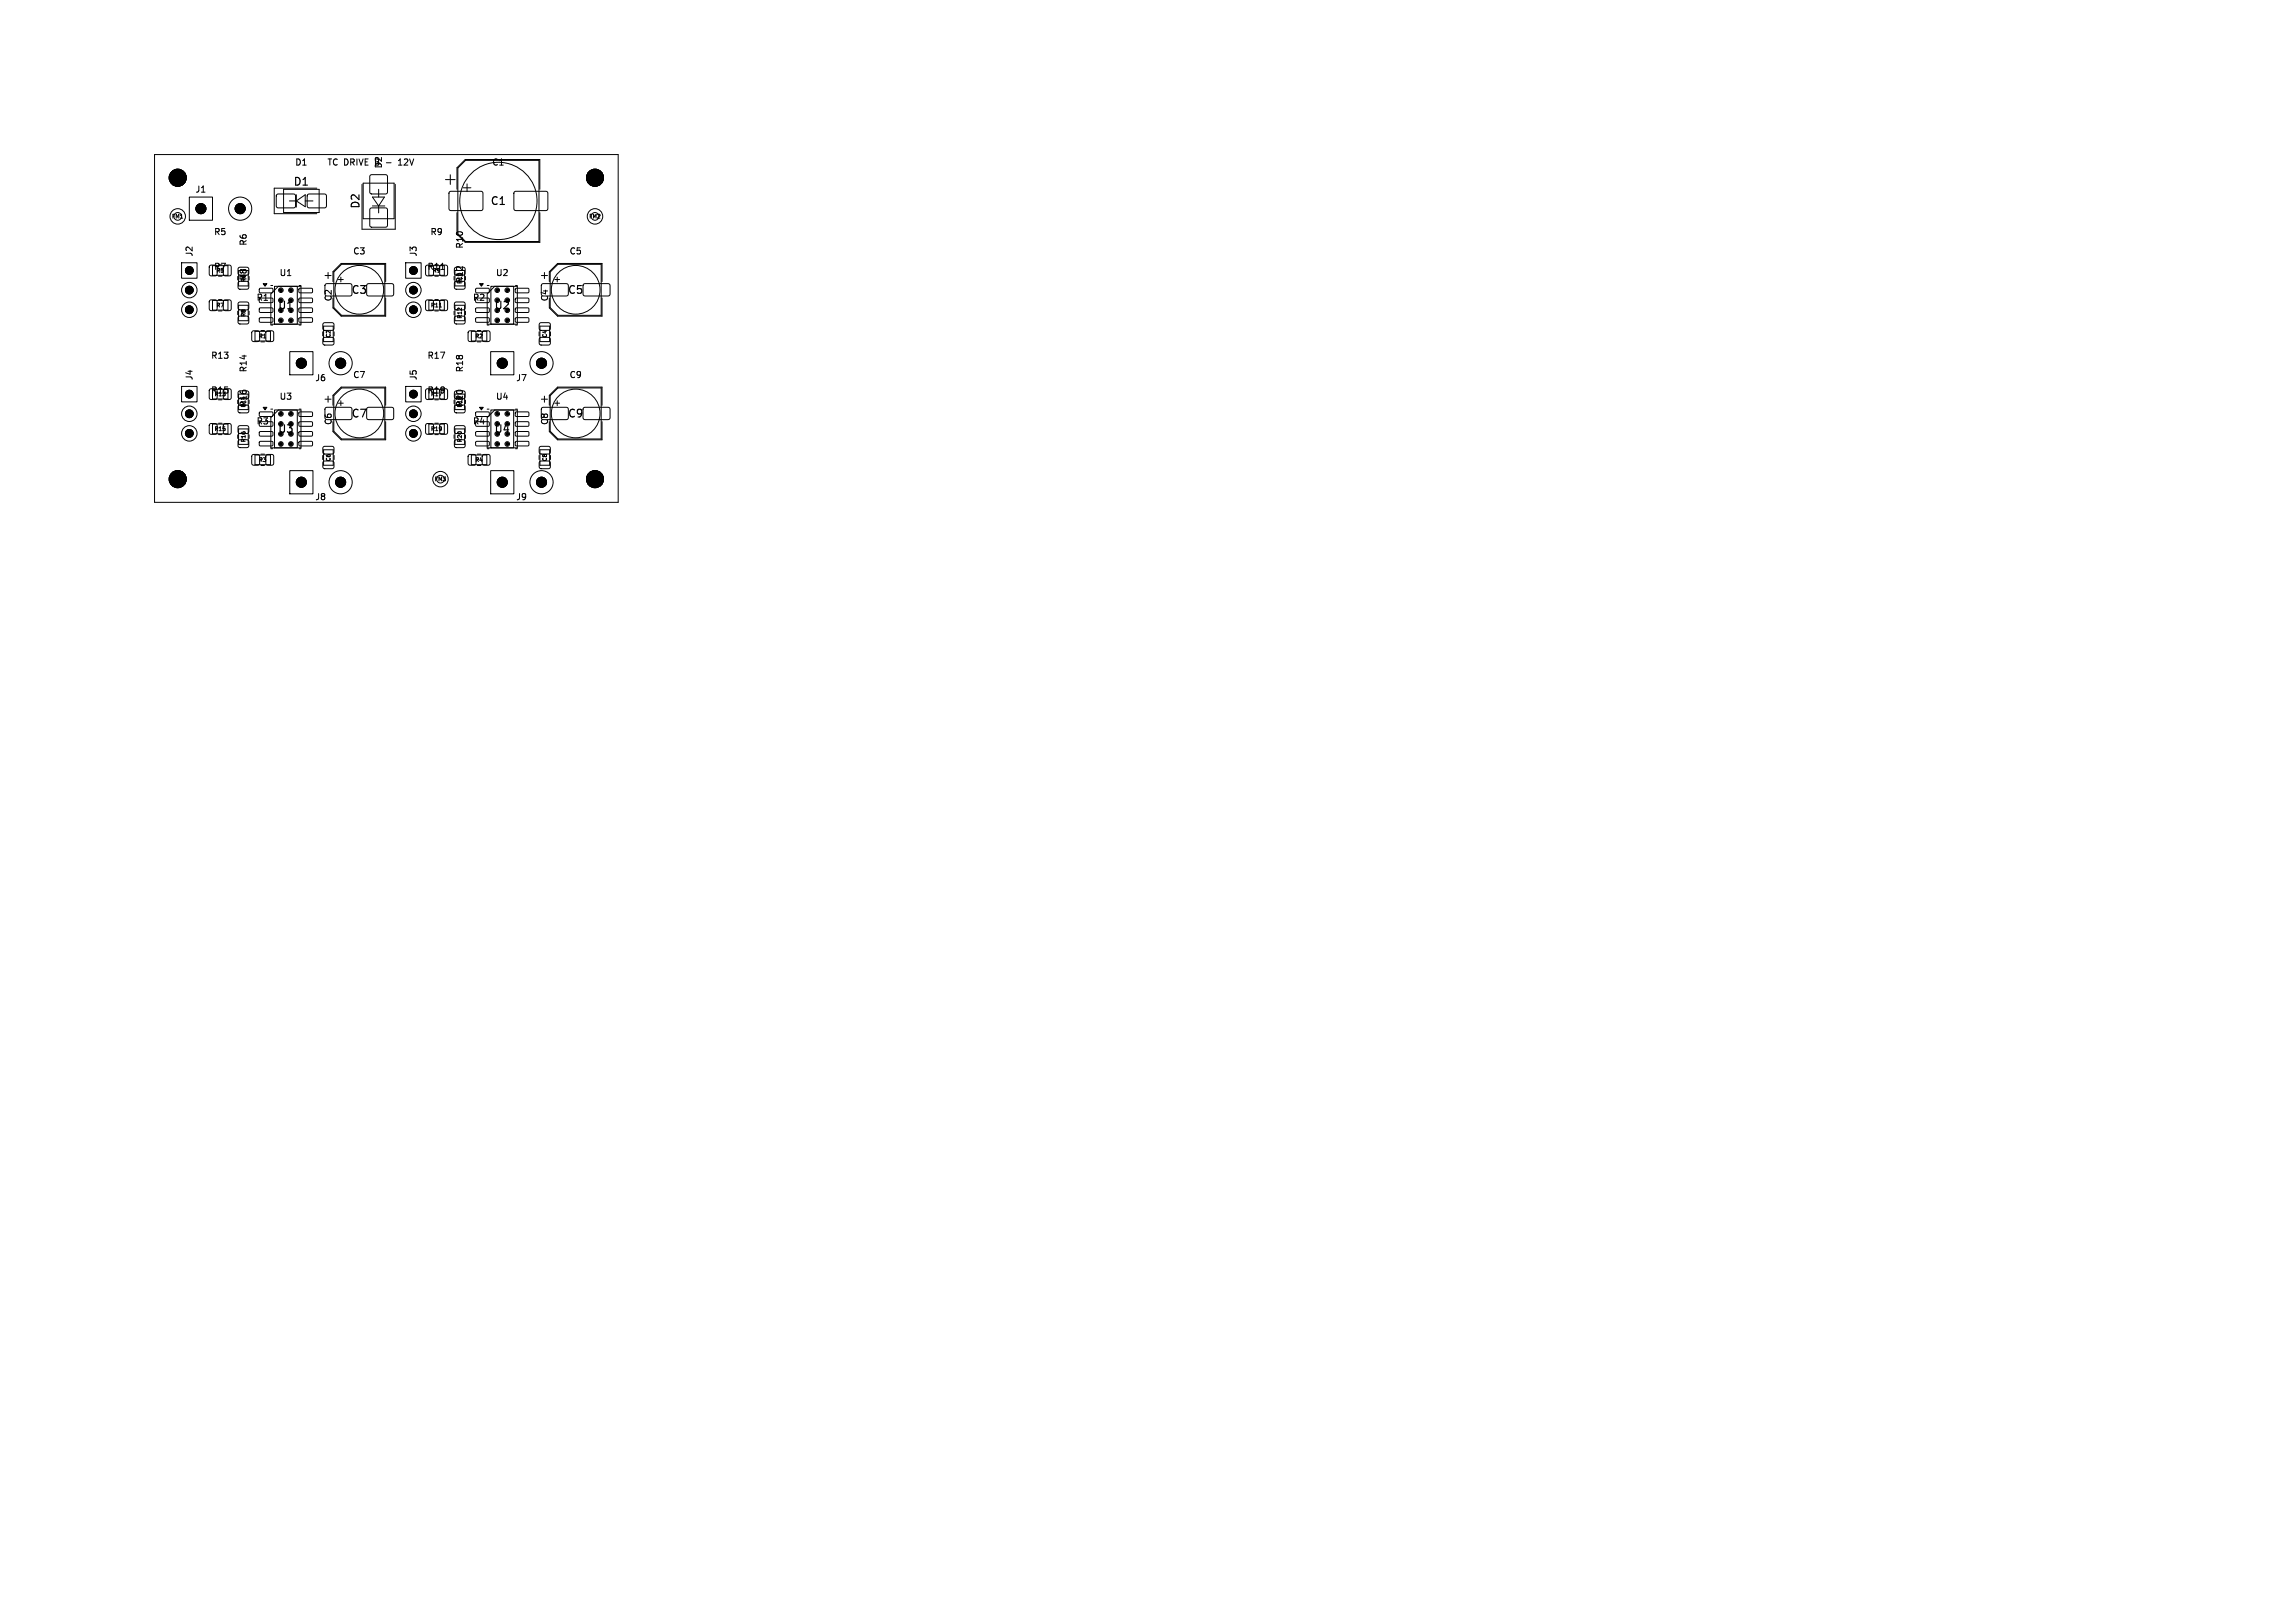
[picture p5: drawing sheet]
<svg xmlns="http://www.w3.org/2000/svg" width="297mm" height="210mm" viewBox="0 0 297 210" stroke-linecap="round" stroke-linejoin="round" font-family="sans-serif">
<defs><g id="words">
<g font-size="1.4">
<text x="21.9" y="23.7">H1</text>
<text x="75.9" y="23.7">H2</text>
<text x="37.9" y="24.2">D1</text>
<text x="46.7" y="27.1" transform="rotate(-90 46.7 27.1)">D2</text>
<text x="63.4" y="26.7">C1</text>
<text x="35.9" y="40.2">U1</text>
<text x="45.4" y="38.2">C3</text>
<text x="63.9" y="40.2">U2</text>
<text x="73.4" y="38.2">C5</text>
<text x="35.9" y="56.2">U3</text>
<text x="45.4" y="54.2">C7</text>
<text x="63.9" y="56.2">U4</text>
<text x="73.4" y="54.2">C9</text>
<text x="21.9" y="62.7">H3</text>
<text x="75.9" y="62.7">H4</text>
</g>
<g font-size="1.1">
<text x="38.1" y="21.5">D1</text>
<text x="42.3" y="21.5">TC DRIVE B</text>
<text x="49.5" y="21.9" transform="rotate(-90 49.5 21.9)">D2</text>
<text x="50.2" y="21.5">-</text>
<text x="51.9" y="21.5">12V</text>
<text x="63.6" y="21.5">C1</text>
<text x="25.2" y="25">J1</text>
<text x="25" y="33.3" transform="rotate(-90 25 33.3)">J2</text>
<text x="27.6" y="35.1">R7</text>
<text x="27.6" y="30.6">R5</text>
<text x="32.1" y="31.9" transform="rotate(-90 32.1 31.9)">R6</text>
<text x="36.1" y="35.9">U1</text>
<text x="45.6" y="33.1">C3</text>
<text x="54.1" y="33.3" transform="rotate(-90 54.1 33.3)">J3</text>
<text x="55.3" y="35.1">R11</text>
<text x="55.6" y="30.6">R9</text>
<text x="60.1" y="32.2" transform="rotate(-90 60.1 32.2)">R10</text>
<text x="64.1" y="35.9">U2</text>
<text x="73.6" y="33.1">C5</text>
<text x="32.1" y="36.4" transform="rotate(-90 32.1 36.4)">R8</text>
<text x="33.1" y="39.1">R1</text>
<text x="43" y="39.1" transform="rotate(-90 43 39.1)">C2</text>
<text x="60.1" y="36.7" transform="rotate(-90 60.1 36.7)">R12</text>
<text x="61.1" y="39.1">R2</text>
<text x="71.1" y="39.1" transform="rotate(-90 71.1 39.1)">C4</text>
<text x="27.3" y="46.6">R13</text>
<text x="55.3" y="46.6">R17</text>
<text x="25" y="49.3" transform="rotate(-90 25 49.3)">J4</text>
<text x="27.3" y="51.1">R15</text>
<text x="32.1" y="52.7" transform="rotate(-90 32.1 52.7)">R16</text>
<text x="32.1" y="48.2" transform="rotate(-90 32.1 48.2)">R14</text>
<text x="36.1" y="51.9">U3</text>
<text x="40.7" y="49.5">J6</text>
<text x="45.6" y="49.1">C7</text>
<text x="54.1" y="49.3" transform="rotate(-90 54.1 49.3)">J5</text>
<text x="55.3" y="51.1">R19</text>
<text x="60.1" y="52.7" transform="rotate(-90 60.1 52.7)">R20</text>
<text x="60.1" y="48.2" transform="rotate(-90 60.1 48.2)">R18</text>
<text x="64.1" y="51.9">U4</text>
<text x="66.7" y="49.5">J7</text>
<text x="73.6" y="49.1">C9</text>
<text x="33.1" y="55.1">R3</text>
<text x="43" y="55.1" transform="rotate(-90 43 55.1)">C6</text>
<text x="61.1" y="55.1">R4</text>
<text x="71.1" y="55.1" transform="rotate(-90 71.1 55.1)">C8</text>
<text x="40.7" y="64.9">J8</text>
<text x="66.7" y="64.9">J9</text>
</g>
<g font-size=".7">
<text x="22.2" y="28.4">FM1</text>
<text x="76.2" y="28.4">FM2</text>
<text x="27.9" y="35.4">R5</text>
<text x="55.9" y="35.4">R9</text>
<text x="27.9" y="39.9">R7</text>
<text x="31.9" y="41.1" transform="rotate(-90 31.9 41.1)">R8</text>
<text x="31.9" y="36.6" transform="rotate(-90 31.9 36.6)">R6</text>
<text x="55.7" y="39.9">R11</text>
<text x="59.9" y="41.3" transform="rotate(-90 59.9 41.3)">R12</text>
<text x="59.9" y="36.8" transform="rotate(-90 59.9 36.8)">R10</text>
<text x="33.4" y="43.9">R1</text>
<text x="42.9" y="43.8" transform="rotate(-90 42.9 43.8)">C2</text>
<text x="61.4" y="43.9">R2</text>
<text x="70.9" y="43.8" transform="rotate(-90 70.9 43.8)">C4</text>
<text x="27.7" y="51.4">R13</text>
<text x="31.9" y="52.8" transform="rotate(-90 31.9 52.8)">R14</text>
<text x="55.7" y="51.4">R17</text>
<text x="59.9" y="52.8" transform="rotate(-90 59.9 52.8)">R18</text>
<text x="27.7" y="55.9">R15</text>
<text x="31.9" y="57.3" transform="rotate(-90 31.9 57.3)">R16</text>
<text x="33.4" y="59.9">R3</text>
<text x="42.9" y="59.8" transform="rotate(-90 42.9 59.8)">C6</text>
<text x="55.7" y="55.9">R19</text>
<text x="59.9" y="57.3" transform="rotate(-90 59.9 57.3)">R20</text>
<text x="61.4" y="59.9">R4</text>
<text x="70.9" y="59.8" transform="rotate(-90 70.9 59.8)">C8</text>
<text x="56.2" y="62.4">FM3</text>
</g>
</g></defs>
<g fill="none" stroke="#000" stroke-width=".13">
<path d="M20 20h60v45h-60zM23.5 34h2v2h-2zM24.5 25.5h3v3h-3zM27.1 38.9l.8-.1 .2 .2v1l-.2 .2h-.6l-.2-.2v-.9zM27.1 34.4l.8-.1 .2 .2v1l-.2 .2h-.6l-.2-.2v-.9zM27.5 34.4h2v1.2h-2zM27.5 38.9h2v1.2h-2zM28.3 38.8h.4M28.3 35.7h.4M29 38.9l.7-.1 .2 .2v1l-.1 .2h-.7l-.2-.2v-.9zM29 34.4l.7-.1 .2 .2v1l-.1 .2h-.7l-.2-.2v-.9zM30.8 35.8v.4"/>
<path d="M30.9 36.5l.1-.1h1l.2 .3v.6l-.3 .1h-.9l-.2-.2zM30.9 34.6h.1h1l.2 .2v.6l-.3 .2h-.9l-.2-.2zM30.9 39.1h.1h1l.2 .2v.6l-.3 .2h-.9l-.2-.2zM30.9 35v2h1.2v-2M30.9 39.5h1.2v2h-1.2zM33.6 37.3h1.6l.1 .1v.4l-.1 .1h-1.6l-.1-.2zM33.6 38.6h1.6l.1 .1v.4l-.1 .1h-1.6l-.1-.2zM33.6 39.9l1.6-.1 .1 .2v.3l-.1 .1h-1.6l-.1-.1zM35.1 38l.9-.9h2.9v4.9h-3.8zM35.1 36.9h.2M35.5 37.1h3v4.9h-3zM35.8 25.2l.2-.1h2l.2 .1v.2v1.4l-.2 .1h-2l-.2-.1-.1-.1z"/>
<path d="M36.7 24.5h4.6v3h-4.6zM37.4 26h1M38.4 25.2v1.6M38.4 26l1.1-.8v1.6zM38.7 36.9h.2M38.7 39.9l1.7-.1 .1 .2-.1 .3-.1 .1h-1.5l-.1-.1zM38.7 38.6h1.7l.1 .1-.1 .4-.1 .1h-1.5l-.1-.2zM38.7 37.3h1.7l.1 .1-.1 .4-.1 .1h-1.5l-.1-.2zM39.5 26h1M39.8 25.2l.2-.1h2l.2 .1v.2v1.4l-.2 .1h-2l-.2-.1-.1-.1zM41 24.4h-5.5v3.3h5.5M42.1 35.7h.7"/>
<path d="M42.1 36.8l.2-.1h3.1l.1 .3v1.1l-.2 .2h-3.1l-.2-.2zM42.5 35.3v.7M43.1 36.4v-1.2l1.1-1.1h5.7v2.3M43.1 38.6v1.2l1.1 1.1h5.7v-2.3M43.2 35.2l1-1h5.6v6.6h-5.6l-1-1zM43.8 36.2h.6M44.1 35.9v.6M46.9 23.9v5.8h4.2v-5.8M47 23.7h4v4.6h-4zM47.5 36.8l.2-.1h3.1l.1 .3v1.1l-.2 .2h-3.1l-.2-.2zM47.9 27l.2-.1h1.8l.2 .1v.2v2v.1l-.2 .1h-1.8l-.2-.1-.1-.1v-2zM47.9 22.7l.2-.1h1.8l.2 .1v.2v2v.1l-.2 .1h-1.8l-.2-.1-.1-.1v-2z"/>
<path d="M48.2 26.6h1.6M48.2 25.5h1.6l-.8 1.1zM49 24.5v1M49 26.6v1M51.6 21.4h.4M51.6 20.8h.1M52.5 34h2v2h-2zM55.1 38.9l.8-.1 .2 .2v1l-.2 .2h-.6l-.2-.2v-.9zM55.1 34.4l.8-.1 .2 .2v1l-.2 .2h-.6l-.2-.2v-.9zM55.5 34.4h2v1.2h-2zM55.5 38.9h2v1.2h-2zM56.3 38.8h.4"/>
<path d="M56.3 35.7h.4M56.8 39.7h.3M57 38.9l.7-.1 .2 .2v1l-.1 .2h-.7l-.2-.2v-.9zM57 34.4l.7-.1 .2 .2v1l-.1 .2h-.7l-.2-.2v-.9zM57.1 34.9h.4M57.6 23.2h1.3M58.2 24.8h.2h3.9l.2 .2v2.1l-.3 .2-3.9-.1-.2-.2v-2zM58.3 22.6v1.3M58.8 35.8v.4M58.9 39.1h.1h1l.2 .2v.6l-.3 .2h-.9l-.2-.2zM58.9 36.5l.1-.1h1l.2 .3v.6l-.3 .1h-.9l-.2-.2zM58.9 34.6h.1h1l.2 .2v.6l-.3 .2h-.9l-.2-.2z"/>
<path d="M58.9 39.5h1.2v2h-1.2zM58.9 35v2M59.1 24.5v-2.8l1.1-1.1h9.7v3.9M59.1 27.5v2.8M59.2 30.3v-8.5l1-1h9.6v10.5h-9.6M59.9 24.3h1M60.1 35v2M60.4 23.8v1M61.6 37.3h1.6l.1 .1v.4l-.1 .1h-1.6l-.1-.2zM61.6 38.6h1.6l.1 .1v.4l-.1 .1h-1.6l-.1-.2zM61.6 39.9l1.6-.1 .1 .2v.3l-.1 .1h-1.6l-.1-.1zM63 38l1-.9h2.9v4.9h-3.9z"/>
<path d="M63 36.9h.3M63.5 37.1h3v4.9h-3zM66.6 24.8h.1h4l.2 .2v2.1l-.3 .2-3.9-.1-.2-.2v-2zM66.7 36.9h.2M66.7 39.9l1.7-.1v.2v.3l-.1 .1h-1.5l-.1-.1zM66.7 38.6h1.7v.1v.4l-.1 .1h-1.5l-.1-.2zM66.7 37.3h1.7v.1v.4l-.1 .1h-1.5l-.1-.2zM69.9 27.5v3.9h-9.7M70.1 35.7h.7M70.1 36.8l.2-.1h3.1l.1 .3v1.1l-.2 .2h-3.1l-.2-.2zM70.5 35.3v.7M71.1 36.4v-1.2l1.1-1.1h5.7v2.3"/>
<path d="M71.1 38.6v1.2l1.1 1.1h5.7v-2.3M71.2 35.2l1-1h5.6v6.6h-5.6l-1-1zM71.8 36.2h.6M72.1 35.9v.6M75.5 36.8l.2-.1h3.1l.2 .3-.1 1.1-.2 .2h-3.1l-.2-.2zM23.5 50h2v2h-2zM27.1 50.4l.8-.1 .2 .2v1l-.2 .2h-.6l-.2-.2v-.9zM27.1 54.9l.8-.1 .2 .2v1l-.2 .2h-.6l-.2-.2v-.9zM27.5 54.9h2v1.2h-2zM27.5 50.4h2v1.2h-2zM28.3 54.8h.4M28.3 56.2h.4"/>
<path d="M28.3 51.7h.4M28.3 40.2h.4M29 50.4l.7-.1 .2 .2v1l-.1 .2h-.7l-.2-.2v-.9zM29 54.9l.7-.1 .2 .2v1l-.1 .2h-.7l-.2-.2v-.9zM30.8 40.3v.4M30.8 51.8v.4M30.8 56.3v.4M30.9 52.5l.1-.1h1l.2 .3v.6l-.3 .1h-.9l-.2-.2zM30.9 50.6h.1h1l.2 .2v.6l-.3 .2h-.9l-.2-.2zM30.9 57l.1-.1h1l.2 .3v.6l-.3 .1h-.9l-.2-.2zM30.9 55.1h.1h1l.2 .2v.6l-.3 .2h-.9l-.2-.2zM30.9 41l.1-.1h1l.2 .3v.6l-.3 .1h-.9l-.2-.2z"/>
<path d="M30.9 51v2M30.9 55.5h1.2v2h-1.2zM32.1 51v2M32.2 40.3v.4M32.2 56.3v.4M32.6 58.9l.7-.1 .3 .2v1l-.2 .2h-.6l-.2-.2v-.9zM32.6 42.9l.7-.1 .3 .2v1l-.2 .2h-.6l-.2-.2v-.9zM33 58.9h2v1.2h-2zM33 42.9h2v1.2h-2zM33.6 41.1h1.6l.1 .2v.3l-.1 .1h-1.6l-.1-.1zM33.6 53.3h1.6l.1 .1v.4l-.1 .1h-1.6l-.1-.2zM33.6 54.6h1.6l.1 .1v.4l-.1 .1h-1.6l-.1-.2z"/>
<path d="M33.6 55.9l1.6-.1 .1 .2v.3l-.1 .1h-1.6l-.1-.1zM33.6 57.1h1.6l.1 .2v.3l-.1 .1h-1.6l-.1-.1zM33.8 58.8h.4M33.8 42.8h.4M33.8 44.2h.4M34.5 58.9l.7-.1 .2 .2v1l-.1 .2h-.7l-.2-.2v-.9zM34.5 42.9l.7-.1 .2 .2v1l-.1 .2h-.7l-.2-.2v-.9zM35.1 54l.9-.9h2.9v4.9h-3.8zM35.1 42.1h.2M35.1 52.9h.2M35.1 58.1h.2M35.5 53.1h3v4.9h-3z"/>
<path d="M37.5 45.5h3v3h-3zM38.7 42.1h.2M38.7 52.9h.2M38.7 58.1h.2M38.7 41.1h1.7l.1 .2-.1 .3-.1 .1h-1.5l-.1-.1zM38.7 57.1h1.7l.1 .2-.1 .3-.1 .1h-1.5l-.1-.1zM38.7 55.9l1.7-.1 .1 .2-.1 .3-.1 .1h-1.5l-.1-.1zM38.7 54.6h1.7l.1 .1-.1 .4-.1 .1h-1.5l-.1-.2zM38.7 53.3h1.7l.1 .1-.1 .4-.1 .1h-1.5l-.1-.2zM41.8 42.9v.6M41.8 58.9v.6M41.8 59.7h.2h1.1l.1 .2v.6l-.2 .2-1.1-.1-.1-.2z"/>
<path d="M41.8 57.8h.2h1.1l.1 .2v.6l-.2 .2-1.1-.1-.1-.2zM41.8 43.7h.2h1.1l.1 .2v.6l-.2 .2-1.1-.1-.1-.2zM41.8 41.8h.2h1.1l.1 .2v.6l-.2 .2-1.1-.1-.1-.2zM41.9 58.2h1.2v2h-1.2zM41.9 42.2h1.2v2h-1.2zM42.1 51.7h.7M42.1 52.8l.2-.1h3.1l.1 .3v1.1l-.2 .2h-3.1l-.2-.2zM42.5 51.3v.7M43.1 52.4v-1.2l1.1-1.1h5.7v2.3M43.1 54.6v1.2l1.1 1.1h5.7v-2.3M43.2 51.2l1-1h5.6v6.6h-5.6l-1-1zM43.2 42.9v.6"/>
<path d="M43.2 58.9v.6M43.8 52.2h.6M44.1 51.9v.6M47.5 52.8l.2-.1h3.1l.1 .3v1.1l-.2 .2h-3.1l-.2-.2zM52.5 50h2v2h-2zM55.1 54.9l.8-.1 .2 .2v1l-.2 .2h-.6l-.2-.2v-.9zM55.1 50.4l.8-.1 .2 .2v1l-.2 .2h-.6l-.2-.2v-.9zM55.5 54.9h2v1.2h-2zM55.5 50.4h2v1.2h-2zM56.3 54.8h.4M56.3 56.2h.4M56.3 51.7h.4"/>
<path d="M56.3 40.2h.4M57 54.9l.7-.1 .2 .2v1l-.1 .2h-.7l-.2-.2v-.9zM57 50.4l.7-.1 .2 .2v1l-.1 .2h-.7l-.2-.2v-.9zM58.8 40.3v.4M58.8 51.8v.4M58.8 56.3v.4M58.9 41l.1-.1h1l.2 .3v.6l-.3 .1h-.9l-.2-.2zM58.9 52.5l.1-.1h1l.2 .3v.6l-.3 .1h-.9l-.2-.2zM58.9 50.6h.1h1l.2 .2v.6l-.3 .2h-.9l-.2-.2zM58.9 57l.1-.1h1l.2 .3v.6l-.3 .1h-.9l-.2-.2zM58.9 55.1h.1h1l.2 .2v.6l-.3 .2h-.9l-.2-.2zM58.9 51v2"/>
<path d="M58.9 55.5h1.2v2h-1.2zM60.1 51v2M60.2 40.3v.4M60.2 56.3v.4M60.6 42.9l.7-.1 .3 .2v1l-.2 .2h-.6l-.2-.2v-.9zM60.6 58.9l.7-.1 .3 .2v1l-.2 .2h-.6l-.2-.2v-.9zM61 58.9h2v1.2h-2zM61 42.9h2v1.2h-2zM61.6 41.1h1.6l.1 .2v.3l-.1 .1h-1.6l-.1-.1zM61.6 53.3h1.6l.1 .1v.4l-.1 .1h-1.6l-.1-.2zM61.6 54.6h1.6l.1 .1v.4l-.1 .1h-1.6l-.1-.2zM61.6 55.9l1.6-.1 .1 .2v.3l-.1 .1h-1.6l-.1-.1z"/>
<path d="M61.6 57.1h1.6l.1 .2v.3l-.1 .1h-1.6l-.1-.1zM61.8 58.8h.4M61.8 42.8h.4M61.8 44.2h.4M62.5 42.9l.7-.1 .2 .2v1l-.1 .2h-.7l-.2-.2v-.9zM62.5 58.9l.7-.1 .2 .2v1l-.1 .2h-.7l-.2-.2v-.9zM63 54l1-.9h2.9v4.9h-3.9zM63 42.1h.3M63 52.9h.3M63 58.1h.3M63.5 45.5h3v3h-3zM63.5 53.1h3v4.9h-3z"/>
<path d="M66.7 42.1h.2M66.7 52.9h.2M66.7 58.1h.2M66.7 41.1h1.7v.2v.3l-.1 .1h-1.5l-.1-.1zM66.7 57.1h1.7v.2v.3l-.1 .1h-1.5l-.1-.1zM66.7 55.9l1.7-.1v.2v.3l-.1 .1h-1.5l-.1-.1zM66.7 54.6h1.7v.1v.4l-.1 .1h-1.5l-.1-.2zM66.7 53.3h1.7v.1v.4l-.1 .1h-1.5l-.1-.2zM69.8 42.9v.6M69.8 58.9v.6M69.8 59.7h.2h1.1l.1 .2v.6l-.2 .2-1.1-.1-.1-.2zM69.8 57.8h.2h1.1l.1 .2v.6l-.2 .2-1.1-.1-.1-.2z"/>
<path d="M69.8 43.7h.2h1.1l.1 .2v.6l-.2 .2-1.1-.1-.1-.2zM69.8 41.8h.2h1.1l.1 .2v.6l-.2 .2-1.1-.1-.1-.2zM69.9 58.2h1.2v2h-1.2zM69.9 42.2h1.2v2h-1.2zM70.1 51.7h.7M70.1 52.8l.2-.1h3.1l.1 .3v1.1l-.2 .2h-3.1l-.2-.2zM70.5 51.3v.7M71.1 52.4v-1.2l1.1-1.1h5.7v2.3M71.1 54.6v1.2l1.1 1.1h5.7v-2.3M71.2 51.2l1-1h5.6v6.6h-5.6l-1-1zM71.2 42.9v.6M71.2 58.9v.6"/>
<path d="M71.8 52.2h.6M72.1 51.9v.6M75.5 52.8l.2-.1h3.1l.2 .3-.1 1.1-.2 .2h-3.1l-.2-.2zM33.8 60.2h.4M37.5 60.9h3v3h-3zM61.8 60.2h.4M63.5 60.9h3v3h-3z"/>
<circle cx="23" cy="28" r="1"/>
<circle cx="23" cy="28" r=".5"/>
<circle cx="23" cy="23" r="1.1"/>
<circle cx="24.5" cy="37.5" r="1"/>
<circle cx="31.1" cy="27" r="1.5"/>
<circle cx="36.3" cy="38.9" r=".3"/>
<circle cx="36.3" cy="37.6" r=".3"/>
<circle cx="37.6" cy="38.9" r=".3"/>
<circle cx="37.6" cy="37.6" r=".3"/>
<circle cx="46.5" cy="37.5" r="3.1"/>
<circle cx="53.5" cy="37.5" r="1"/>
<circle cx="64.3" cy="38.9" r=".3"/>
<circle cx="64.3" cy="37.6" r=".3"/>
<circle cx="64.5" cy="26" r="5"/>
<circle cx="65.6" cy="38.9" r=".3"/>
<circle cx="65.6" cy="37.6" r=".3"/>
<circle cx="74.5" cy="37.5" r="3.1"/>
<circle cx="77" cy="28" r=".5"/>
<circle cx="77" cy="28" r="1"/>
<circle cx="77" cy="23" r="1.1"/>
<circle cx="24.5" cy="53.5" r="1"/>
<circle cx="24.5" cy="56.1" r="1"/>
<circle cx="24.5" cy="40.1" r="1"/>
<circle cx="36.3" cy="53.6" r=".3"/>
<circle cx="36.3" cy="57.4" r=".3"/>
<circle cx="36.3" cy="41.5" r=".3"/>
<circle cx="36.3" cy="54.9" r=".3"/>
<circle cx="37.6" cy="53.6" r=".3"/>
<circle cx="37.6" cy="57.4" r=".3"/>
<circle cx="37.6" cy="40.2" r=".3"/>
<circle cx="37.6" cy="41.5" r=".3"/>
<circle cx="37.6" cy="54.9" r=".3"/>
<circle cx="44.1" cy="47" r="1.5"/>
<circle cx="46.5" cy="53.5" r="3.1"/>
<circle cx="53.5" cy="53.5" r="1"/>
<circle cx="53.5" cy="56.1" r="1"/>
<circle cx="53.5" cy="40.1" r="1"/>
<circle cx="64.3" cy="53.6" r=".3"/>
<circle cx="64.3" cy="57.4" r=".3"/>
<circle cx="64.3" cy="41.5" r=".3"/>
<circle cx="64.3" cy="54.9" r=".3"/>
<circle cx="65.6" cy="53.6" r=".3"/>
<circle cx="65.6" cy="57.4" r=".3"/>
<circle cx="65.6" cy="41.5" r=".3"/>
<circle cx="65.6" cy="54.9" r=".3"/>
<circle cx="70.1" cy="47" r="1.5"/>
<circle cx="74.5" cy="53.5" r="3.1"/>
<circle cx="23" cy="62" r="1.1"/>
<circle cx="44.1" cy="62.4" r="1.5"/>
<circle cx="57" cy="62" r="1"/>
<circle cx="57" cy="62" r=".5"/>
<circle cx="70.1" cy="62.4" r="1.5"/>
<circle cx="77" cy="62" r="1.1"/>
</g>
<g fill="#000" stroke="#000" stroke-width=".13">
<path d="M34.1 36.7h.4l-.2 .3zM62.1 36.7h.4l-.2 .3zM34.1 52.7h.4l-.2 .3zM62.1 52.7h.4l-.2 .3z"/>
<circle cx="23" cy="23" r="1.1"/>
<circle cx="24.5" cy="35" r=".5"/>
<circle cx="24.5" cy="37.5" r=".5"/>
<circle cx="26" cy="27" r=".65"/>
<circle cx="31.1" cy="27" r=".65"/>
<circle cx="36.4" cy="38.8" r=".15"/>
<circle cx="36.4" cy="37.5" r=".15"/>
<circle cx="37.7" cy="38.8" r=".15"/>
<circle cx="37.7" cy="37.5" r=".15"/>
<circle cx="53.5" cy="35" r=".5"/>
<circle cx="53.5" cy="37.5" r=".5"/>
<circle cx="64.3" cy="38.8" r=".15"/>
<circle cx="64.4" cy="37.5" r=".15"/>
<circle cx="65.6" cy="38.8" r=".15"/>
<circle cx="65.6" cy="37.5" r=".15"/>
<circle cx="77" cy="23" r="1.1"/>
<circle cx="24.5" cy="40.1" r=".5"/>
<circle cx="24.5" cy="56.1" r=".5"/>
<circle cx="24.5" cy="53.5" r=".5"/>
<circle cx="24.5" cy="51" r=".5"/>
<circle cx="36.4" cy="57.5" r=".15"/>
<circle cx="36.4" cy="53.5" r=".15"/>
<circle cx="36.4" cy="54.8" r=".15"/>
<circle cx="36.4" cy="41.4" r=".15"/>
<circle cx="37.6" cy="57.5" r=".15"/>
<circle cx="37.7" cy="53.5" r=".15"/>
<circle cx="37.7" cy="54.8" r=".15"/>
<circle cx="37.7" cy="41.4" r=".15"/>
<circle cx="39" cy="47" r=".65"/>
<circle cx="44.1" cy="47" r=".65"/>
<circle cx="53.5" cy="40.1" r=".5"/>
<circle cx="53.5" cy="51" r=".5"/>
<circle cx="53.5" cy="53.5" r=".5"/>
<circle cx="53.5" cy="56.1" r=".5"/>
<circle cx="64.3" cy="57.5" r=".15"/>
<circle cx="64.4" cy="53.5" r=".15"/>
<circle cx="64.4" cy="54.8" r=".15"/>
<circle cx="64.4" cy="41.4" r=".15"/>
<circle cx="65" cy="47" r=".65"/>
<circle cx="65.6" cy="57.5" r=".15"/>
<circle cx="65.6" cy="53.5" r=".15"/>
<circle cx="65.6" cy="54.8" r=".15"/>
<circle cx="65.7" cy="41.4" r=".15"/>
<circle cx="70.1" cy="47" r=".65"/>
<circle cx="23" cy="62" r="1.1"/>
<circle cx="39" cy="62.4" r=".65"/>
<circle cx="44.1" cy="62.4" r=".65"/>
<circle cx="65" cy="62.4" r=".65"/>
<circle cx="70.1" cy="62.4" r=".65"/>
<circle cx="77" cy="62" r="1.1"/>
</g>
<use href="#words"/>
</svg>
